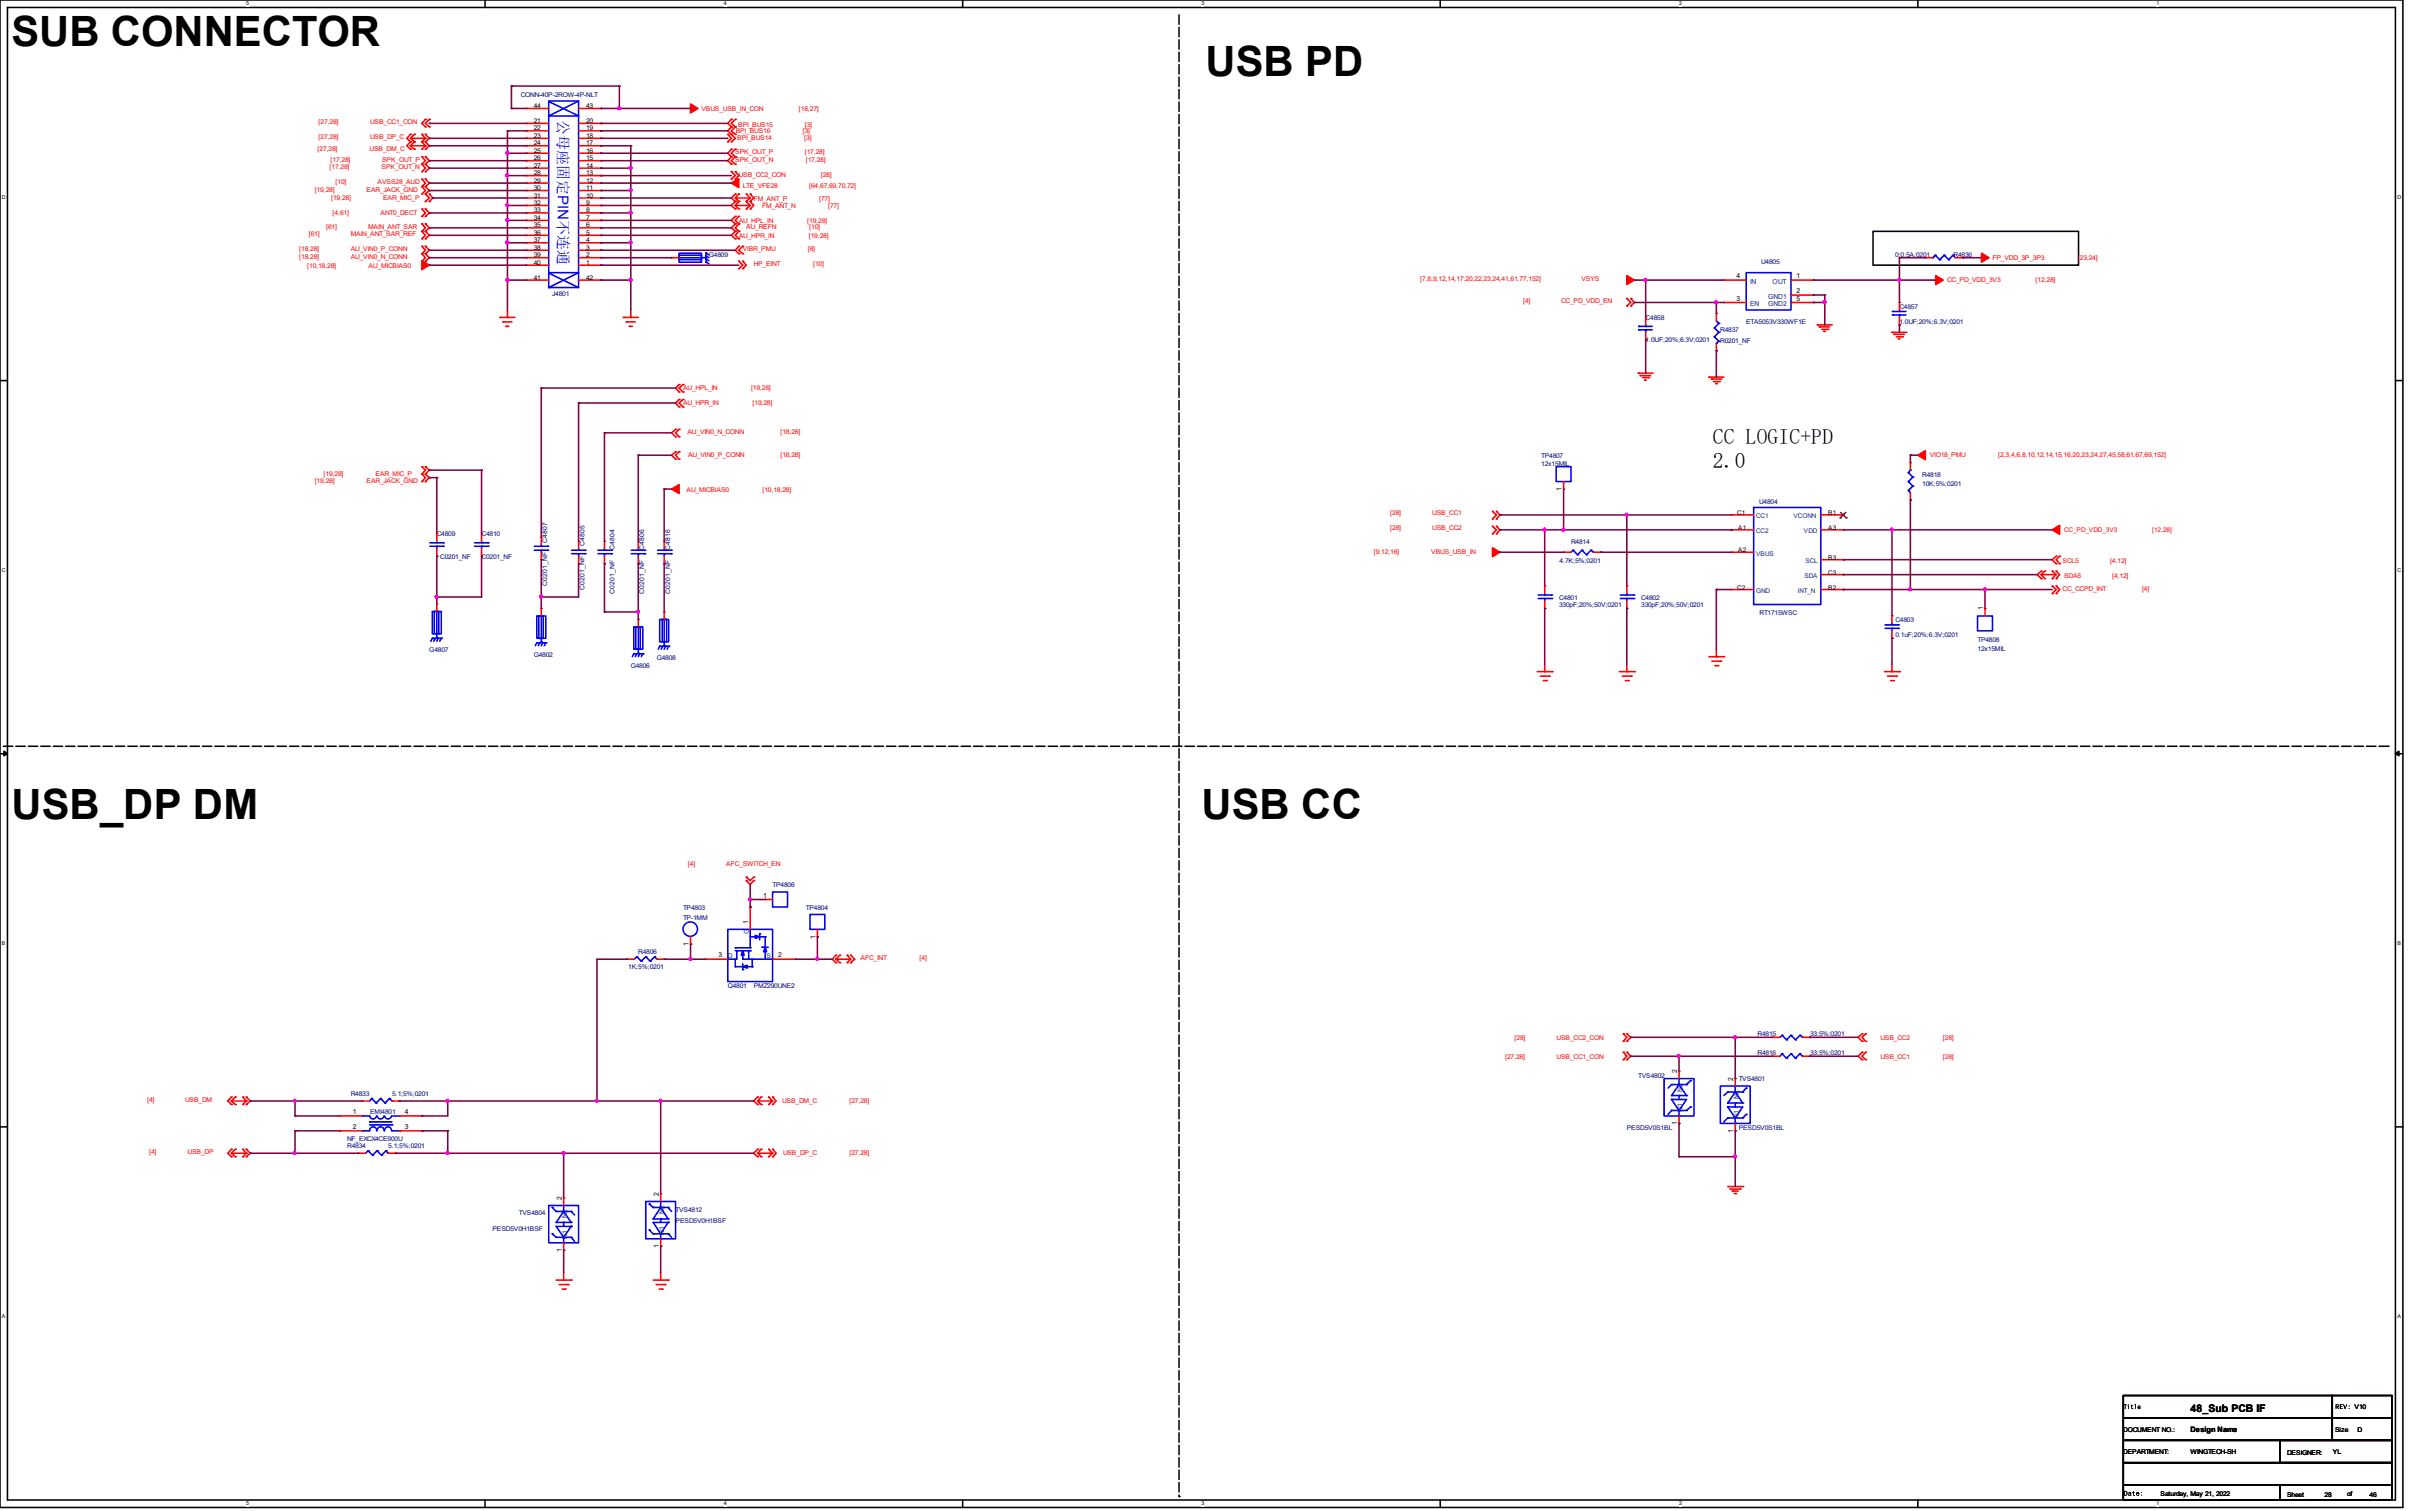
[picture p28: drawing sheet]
<svg xmlns="http://www.w3.org/2000/svg" width="205mm" height="129mm" viewBox="0 0 205 129" stroke-linecap="round" stroke-linejoin="round" font-family="sans-serif">
<defs><g id="words">
<g font-size="3.6">
<text x="1" y="3.9">SUB CONNECTOR</text>
<text x="102.6" y="6.5">USB PD</text>
<text x="1" y="69.7">USB_DP DM</text>
<text x="102.2" y="69.7">USB CC</text>
</g>
<g font-size="1.8">
<text x="145.8" y="37.8">CC LOGIC+PD</text>
<text x="145.8" y="39.8">2.0</text>
</g>
<text font-size="1.3" fill="#00f" x="47.5" y="10.2" transform="rotate(90 47.5 10.2)">公母座固定PIN不连通</text>
<text font-size=".9" x="186.4" y="120.2">48_Sub PCB IF</text>
<g font-size=".6" fill="#f00">
<text x="27.1" y="11.9">[27,28]</text>
<text x="27.1" y="10.6">[27,28]</text>
<text x="31.5" y="11.9">USB_DP_C</text>
<text x="31.5" y="10.6">USB_CC1_CON</text>
<text x="59.7" y="9.4">VBUS_USB_IN_CON</text>
<text x="62.6" y="11.3">BPI_BUS16</text>
<text x="62.7" y="11.9">BPI_BUS14</text>
<text x="62.8" y="10.8">BPI_BUS15</text>
<text x="68" y="9.4">[16,27]</text>
<text x="68.3" y="11.3">[3]</text>
<text x="68.4" y="11.9">[3]</text>
<text x="68.5" y="10.8">[3]</text>
<text x="26.8" y="16.3">[19,28]</text>
<text x="27" y="12.8">[27,28]</text>
<text x="28" y="14.4">[17,28]</text>
<text x="28.1" y="13.8">[17,28]</text>
<text x="28.2" y="17">[19,28]</text>
<text x="28.6" y="15.7">[10]</text>
<text x="31.2" y="16.3">EAR_JACK_GND</text>
<text x="31.5" y="12.8">USB_DM_C</text>
<text x="32.1" y="15.7">AVSS28_AUD</text>
<text x="32.5" y="14.4">SPK_OUT_N</text>
<text x="32.5" y="13.8">SPK_OUT_P</text>
<text x="32.6" y="17">EAR_MIC_P</text>
<text x="62.6" y="13.1">SPK_OUT_P</text>
<text x="62.6" y="13.8">SPK_OUT_N</text>
<text x="62.9" y="15">USB_CC2_CON</text>
<text x="63.2" y="16">LTE_VFE28</text>
<text x="64.1" y="17.1">FM_ANT_P</text>
<text x="64.9" y="17.7">FM_ANT_N</text>
<text x="68.5" y="13.1">[17,28]</text>
<text x="68.6" y="13.8">[17,28]</text>
<text x="68.9" y="16">[64,67,69,70,72]</text>
<text x="69.7" y="17.1">[77]</text>
<text x="69.8" y="15">[28]</text>
<text x="70.5" y="17.7">[77]</text>
<text x="25.5" y="21.4">[18,28]</text>
<text x="25.5" y="22">[18,28]</text>
<text x="26.1" y="22.8">[10,18,28]</text>
<text x="26.3" y="20.1">[61]</text>
<text x="27.8" y="19.5">[61]</text>
<text x="28.3" y="18.3">[4,61]</text>
<text x="29.8" y="20.1">MAIN_ANT_SAR_REF</text>
<text x="29.8" y="21.4">AU_VIN0_P_CONN</text>
<text x="29.8" y="22">AU_VIN0_N_CONN</text>
<text x="31.3" y="19.5">MAIN_ANT_SAR</text>
<text x="31.4" y="22.8">AU_MICBIAS0</text>
<text x="32.4" y="18.3">ANT0_DECT</text>
<text x="62.9" y="19">AU_HPL_IN</text>
<text x="62.9" y="20.2">AU_HPR_IN</text>
<text x="63.2" y="21.4">VIBR_PMU</text>
<text x="63.5" y="19.5">AU_REFN</text>
<text x="64.1" y="22.7">HP_EINT</text>
<text x="68.7" y="19">[19,28]</text>
<text x="68.7" y="21.4">[8]</text>
<text x="68.8" y="20.2">[19,28]</text>
<text x="68.9" y="19.5">[10]</text>
<text x="69.2" y="22.7">[10]</text>
<text x="120.8" y="23.9">[7,8,9,12,14,17,20,22,23,24,41,61,77,152]</text>
<text x="134.6" y="23.9">VSYS</text>
<text x="169.5" y="22.1">FP_VDD_3P_3P3</text>
<text x="176.8" y="22.1">[23,24]</text>
<text x="129.6" y="25.8">[4]</text>
<text x="132.8" y="25.8">CC_PD_VDD_EN</text>
<text x="165.7" y="24">CC_PD_VDD_3V3</text>
<text x="173.2" y="24">[12,28]</text>
<text x="58.1" y="33.1">AU_HPL_IN</text>
<text x="58.1" y="34.4">AU_HPR_IN</text>
<text x="63.9" y="33.1">[19,28]</text>
<text x="64" y="34.4">[19,28]</text>
<text x="26.8" y="41.1">[19,28]</text>
<text x="27.5" y="40.5">[19,28]</text>
<text x="31.2" y="41.1">EAR_JACK_GND</text>
<text x="32" y="40.5">EAR_MIC_P</text>
<text x="58.4" y="41.8">AU_MICBIAS0</text>
<text x="58.5" y="37">AU_VIN0_N_CONN</text>
<text x="58.5" y="38.9">AU_VIN0_P_CONN</text>
<text x="64.9" y="41.8">[10,18,28]</text>
<text x="66.4" y="37">[18,28]</text>
<text x="66.4" y="38.9">[18,28]</text>
<text x="164.2" y="38.9">VIO18_PMU</text>
<text x="170" y="38.9">[2,3,4,6,8,10,12,14,15,16,20,23,24,27,45,58,61,67,69,152]</text>
<text x="116.9" y="47.1">[9,12,16]</text>
<text x="118.3" y="43.9">[28]</text>
<text x="118.3" y="45.1">[28]</text>
<text x="121.8" y="47.1">VBUS_USB_IN</text>
<text x="121.9" y="43.9">USB_CC1</text>
<text x="121.9" y="45.1">USB_CC2</text>
<text x="175.5" y="47.9">SCL5</text>
<text x="175.6" y="45.3">CC_PD_VDD_3V3</text>
<text x="179.5" y="47.9">[4,12]</text>
<text x="183.1" y="45.3">[12,28]</text>
<text x="175.5" y="50.3">CC_CCPD_INT</text>
<text x="175.6" y="49.2">SDA5</text>
<text x="179.7" y="49.2">[4,12]</text>
<text x="182.3" y="50.3">[4]</text>
<text x="58.5" y="73.7">[4]</text>
<text x="61.8" y="73.7">AFC_SWITCH_EN</text>
<text x="73.2" y="81.7">AFC_INT</text>
<text x="78.3" y="81.7">[4]</text>
<text x="128.9" y="88.5">[28]</text>
<text x="132.5" y="88.5">USB_CC2_CON</text>
<text x="160" y="88.5">USB_CC2</text>
<text x="165.3" y="88.5">[28]</text>
<text x="12.5" y="93.8">[4]</text>
<text x="15.7" y="93.8">USB_DM</text>
<text x="66.5" y="93.9">USB_DM_C</text>
<text x="72.3" y="93.9">[27,28]</text>
<text x="128.1" y="90.1">[27,28]</text>
<text x="132.5" y="90.1">USB_CC1_CON</text>
<text x="160" y="90.1">USB_CC1</text>
<text x="165.3" y="90.1">[28]</text>
<text x="12.7" y="98.2">[4]</text>
<text x="16" y="98.2">USB_DP</text>
<text x="66.6" y="98.3">USB_DP_C</text>
<text x="72.3" y="98.3">[27,28]</text>
</g>
<g font-size=".6" fill="#000080">
<text x="44.3" y="8.2">CONN-40P-2ROW-4P-NLT</text>
<text x="60.3" y="21.8">G4809</text>
<text x="149.9" y="22.5">U4805</text>
<text x="161.3" y="21.8">0;0.5A;0201</text>
<text x="166.2" y="21.8">R4836</text>
<text x="47" y="25.1">J4801</text>
<text x="140" y="27.2">C4858</text>
<text x="140" y="29.1">1.0UF;20%;6.3V;0201</text>
<text x="146.4" y="28.2">R4837</text>
<text x="146.4" y="29.2">R0201_NF</text>
<text x="148.6" y="27.6">ETA5053V330WF1E</text>
<text x="161.6" y="26.3">C4857</text>
<text x="161.6" y="27.6">1.0UF;20%;6.3V;0201</text>
<text x="131.1" y="39">TP4807</text>
<text x="131.1" y="39.6">12x15MIL</text>
<text x="163.6" y="40.6">R4818</text>
<text x="163.6" y="41.3">10K;5%;0201</text>
<text x="37.2" y="45.6">C4809</text>
<text x="37.5" y="47.6">C0201_NF</text>
<text x="41" y="45.6">C4810</text>
<text x="41" y="47.6">C0201_NF</text>
<text x="46.6" y="46.2" transform="rotate(-90 46.6 46.2)">C4807</text>
<text x="49.7" y="46.5" transform="rotate(-90 49.7 46.5)">C4805</text>
<text x="52.3" y="46.8" transform="rotate(-90 52.3 46.8)">C4804</text>
<text x="54.8" y="46.8" transform="rotate(-90 54.8 46.8)">C4806</text>
<text x="57" y="46.8" transform="rotate(-90 57 46.8)">C4816</text>
<text x="132.7" y="47.9">4.7K;5%;0201</text>
<text x="133.7" y="46.3">R4814</text>
<text x="149.7" y="42.8">U4804</text>
<text x="46.6" y="49.9" transform="rotate(-90 46.6 49.9)">C0201_NF</text>
<text x="49.7" y="50.2" transform="rotate(-90 49.7 50.2)">C0201_NF</text>
<text x="52.3" y="50.5" transform="rotate(-90 52.3 50.5)">C0201_NF</text>
<text x="54.8" y="50.5" transform="rotate(-90 54.8 50.5)">C0201_NF</text>
<text x="57" y="50.5" transform="rotate(-90 57 50.5)">C0201_NF</text>
<text x="132.7" y="51.1">C4801</text>
<text x="132.7" y="51.6">330pF;20%;50V;0201</text>
<text x="139.7" y="51.1">C4802</text>
<text x="139.7" y="51.6">330pF;20%;50V;0201</text>
<text x="149.7" y="52.3">RT1715WSC</text>
<text x="161.3" y="53">C4803</text>
<text x="36.5" y="55.5">G4807</text>
<text x="45.4" y="55.9">G4802</text>
<text x="53.7" y="56.8">G4806</text>
<text x="55.9" y="56.2">G4808</text>
<text x="161.3" y="54.2">0.1uF;20%;6.3V;0201</text>
<text x="168.3" y="54.6">TP4808</text>
<text x="168.3" y="55.4">12x15MIL</text>
<text x="58.1" y="77.5">TP4803</text>
<text x="65.7" y="75.5">TP4806</text>
<text x="68.6" y="77.4">TP4804</text>
<text x="53.5" y="82.4">1K;5%;0201</text>
<text x="54.3" y="81.2">R4806</text>
<text x="58.1" y="78.2">TP-1MM</text>
<text x="61.9" y="84.1">Q4801</text>
<text x="64.1" y="84.1">PMZ290UNE2</text>
<text x="149.6" y="89.8">R4816</text>
<text x="149.6" y="88.2">R4815</text>
<text x="154" y="89.8">33;5%;0201</text>
<text x="154" y="88.2">33;5%;0201</text>
<text x="29.8" y="93.3">R4833</text>
<text x="31.5" y="94.7">EMI4801</text>
<text x="33.4" y="93.3">5.1;5%;0201</text>
<text x="139.4" y="91.7">TVS4802</text>
<text x="148" y="92">TVS4801</text>
<text x="29.5" y="97.1">NF_EXCX4CE900U</text>
<text x="29.5" y="97.7">R4834</text>
<text x="33" y="97.7">5.1;5%;0201</text>
<text x="138.4" y="96.2">PESD5V0S1BL</text>
<text x="148" y="96.2">PESD5V0S1BL</text>
<text x="41.9" y="104.7">PESD5V0H1BSF</text>
<text x="44.2" y="103.4">TVS4804</text>
<text x="57.5" y="103.1">TVS4812</text>
<text x="57.5" y="104.1">PESD5V0H1BSF</text>
</g>
<g font-size=".6">
<text x="45.4" y="10.5">21</text>
<text x="45.4" y="11.1">22</text>
<text x="45.4" y="11.7">23</text>
<text x="45.4" y="9.2">44</text>
<text x="49.9" y="11.7">18</text>
<text x="49.9" y="11.1">19</text>
<text x="49.9" y="10.5">20</text>
<text x="49.9" y="9.2">43</text>
<text x="45.4" y="12.4">24</text>
<text x="45.4" y="13">25</text>
<text x="45.4" y="13.6">26</text>
<text x="45.4" y="14.3">27</text>
<text x="45.4" y="14.9">28</text>
<text x="45.4" y="15.5">29</text>
<text x="45.4" y="16.2">30</text>
<text x="45.4" y="16.8">31</text>
<text x="45.4" y="17.4">32</text>
<text x="49.9" y="17.4">9</text>
<text x="49.9" y="16.8">10</text>
<text x="49.9" y="16.2">11</text>
<text x="49.9" y="15.5">12</text>
<text x="49.9" y="14.9">13</text>
<text x="49.9" y="14.3">14</text>
<text x="49.9" y="13.6">15</text>
<text x="49.9" y="13">16</text>
<text x="49.9" y="12.4">17</text>
<text x="45.4" y="18.1">33</text>
<text x="45.4" y="18.7">34</text>
<text x="45.4" y="19.3">35</text>
<text x="45.4" y="20">36</text>
<text x="45.4" y="20.6">37</text>
<text x="45.4" y="21.3">38</text>
<text x="45.4" y="21.9">39</text>
<text x="45.4" y="22.5">40</text>
<text x="45.4" y="23.8">41</text>
<text x="49.9" y="22.5">1</text>
<text x="49.9" y="21.9">2</text>
<text x="49.9" y="21.3">3</text>
<text x="49.9" y="20.6">4</text>
<text x="49.9" y="20">5</text>
<text x="49.9" y="19.3">6</text>
<text x="49.9" y="18.7">7</text>
<text x="49.9" y="18.1">8</text>
<text x="49.9" y="23.8">42</text>
<text x="147.8" y="23.7">4</text>
<text x="152.9" y="23.7">1</text>
<text x="147.8" y="25.6">3</text>
<text x="152.9" y="24.9">2</text>
<text x="152.9" y="25.6">5</text>
<text x="132.9" y="41.8" transform="rotate(-90 132.9 41.8)">1</text>
<text x="147.8" y="43.8">C1</text>
<text x="147.9" y="45.1">A1</text>
<text x="147.9" y="47">A2</text>
<text x="155.6" y="43.8">B1</text>
<text x="155.6" y="45.1">A3</text>
<text x="155.6" y="47.6">B3</text>
<text x="147.8" y="50.2">C2</text>
<text x="155.6" y="50.2">B2</text>
<text x="155.6" y="48.9">C3</text>
<text x="168.7" y="51.9" transform="rotate(-90 168.7 51.9)">1</text>
<text x="64.9" y="76.4">1</text>
<text x="58.6" y="80.5" transform="rotate(-90 58.6 80.5)">1</text>
<text x="61.1" y="81.5">3</text>
<text x="63.7" y="78.6" transform="rotate(-90 63.7 78.6)">1</text>
<text x="66.2" y="81.5">2</text>
<text x="69.4" y="79.9" transform="rotate(-90 69.4 79.9)">1</text>
<text x="30" y="94.8">1</text>
<text x="34.5" y="94.8">4</text>
<text x="142.7" y="95.8" transform="rotate(-90 142.7 95.8)">1</text>
<text x="142.7" y="91.3" transform="rotate(-90 142.7 91.3)">2</text>
<text x="147.5" y="91.9" transform="rotate(-90 147.5 91.9)">2</text>
<text x="30" y="96.1">2</text>
<text x="34.5" y="96.1">3</text>
<text x="56.1" y="101.8" transform="rotate(-90 56.1 101.8)">2</text>
<text x="147.5" y="96.4" transform="rotate(-90 147.5 96.4)">1</text>
<text x="47.8" y="106.6" transform="rotate(-90 47.8 106.6)">1</text>
<text x="47.8" y="102.1" transform="rotate(-90 47.8 102.1)">2</text>
<text x="56.1" y="106.2" transform="rotate(-90 56.1 106.2)">1</text>
<text x="200.4" y="119.9">V10</text>
<text x="180.7" y="121.8">DOCUMENT NO.:</text>
<text x="180.7" y="123.7">DEPARTMENT:</text>
<text x="186.4" y="121.9">Design Name</text>
<text x="186.4" y="123.7">WINGTECH-SH</text>
<text x="194.6" y="123.8">DESIGNER:</text>
<text x="198.5" y="123.7">YL</text>
<text x="198.7" y="121.8">Size</text>
<text x="200.6" y="121.8">D</text>
<text x="183.8" y="127.3">Saturday, May 21, 2022</text>
<text x="194.6" y="127.3">Sheet</text>
<text x="197.8" y="127.3">28</text>
<text x="199.7" y="127.3">of</text>
<text x="201.6" y="127.3">46</text>
</g>
<g font-size=".6" fill="#004080">
<text x="148.9" y="26">EN</text>
<text x="148.9" y="24.1">IN</text>
<text x="150.4" y="25.4">GND1</text>
<text x="150.4" y="26">GND2</text>
<text x="150.8" y="24.1">OUT</text>
<text x="149.4" y="45.4">CC2</text>
<text x="149.4" y="47.3">VBUS</text>
<text x="149.4" y="44.1">CC1</text>
<text x="152.6" y="44.1">VCONN</text>
<text x="153.5" y="45.4">VDD</text>
<text x="153.6" y="47.9">SCL</text>
<text x="149.4" y="50.5">GND</text>
<text x="153" y="50.5">INT_N</text>
<text x="153.5" y="49.2">SDA</text>
<text x="61.9" y="81.5">D</text>
<text x="63.7" y="79.5" transform="rotate(-90 63.7 79.5)">G</text>
<text x="65.2" y="81.5">S</text>
<text x="143.2" y="94.6" transform="rotate(-90 143.2 94.6)">N1</text>
<text x="143.2" y="92.9" transform="rotate(-90 143.2 92.9)">N2</text>
<text x="148" y="95.2" transform="rotate(-90 148 95.2)">N1</text>
<text x="148" y="93.5" transform="rotate(-90 148 93.5)">N2</text>
<text x="48.3" y="105.4" transform="rotate(-90 48.3 105.4)">N1</text>
<text x="48.3" y="103.7" transform="rotate(-90 48.3 103.7)">N2</text>
<text x="56.5" y="105.1" transform="rotate(-90 56.5 105.1)">N1</text>
<text x="56.5" y="103.3" transform="rotate(-90 56.5 103.3)">N2</text>
</g>
<g font-size=".5">
<text x="21" y=".5">5</text>
<text x="61.6" y=".5">4</text>
<text x="102.2" y=".5">3</text>
<text x="142.9" y=".5">2</text>
<text x="183.5" y=".5">1</text>
<text x=".2" y="16.9">D</text>
<text x="204" y="16.9">D</text>
<text x=".2" y="48.6">C</text>
<text x="204" y="48.6">C</text>
<text x=".2" y="80.4">B</text>
<text x="204" y="80.4">B</text>
<text x=".2" y="112.1">A</text>
<text x="204" y="112.1">A</text>
<text x="21" y="128.1">5</text>
<text x="61.6" y="128.1">4</text>
<text x="102.2" y="128.1">3</text>
<text x="142.9" y="128.1">2</text>
<text x="183.5" y="128.1">1</text>
</g>
</g></defs>
<path d="M0 0h204.5v128.3h-204.5zM.6 .6h203.2v127h-203.2z" fill="none" stroke="#000" stroke-width=".13"/>
<g fill="#fff">
<path d="M21 .1h.2v.5h-.2z"/>
<path d="M21 127.7h.2v.5h-.2z"/>
</g>
<path d="M41.3 0v.6M41.3 127.6v.7" fill="none" stroke="#000" stroke-width=".13"/>
<g fill="#fff">
<path d="M61.6 .1h.2v.5h-.2z"/>
<path d="M61.6 127.7h.2v.5h-.2z"/>
</g>
<path d="M81.9 0v.6M81.9 127.6v.7" fill="none" stroke="#000" stroke-width=".13"/>
<g fill="#fff">
<path d="M102.2 .1h.2v.5h-.2z"/>
<path d="M102.2 127.7h.2v.5h-.2z"/>
</g>
<path d="M122.6 0v.6M122.6 127.6v.7" fill="none" stroke="#000" stroke-width=".13"/>
<g fill="#fff">
<path d="M142.9 .1h.2v.5h-.2z"/>
<path d="M142.9 127.7h.2v.5h-.2z"/>
</g>
<path d="M163.2 0v.6M163.2 127.6v.7" fill="none" stroke="#000" stroke-width=".13"/>
<g fill="#fff">
<path d="M183.5 .1h.2v.5h-.2z"/>
<path d="M183.5 127.7h.2v.5h-.2z"/>
<path d="M.2 16.5h.3v.5h-.3z"/>
<path d="M204 16.5h.3v.5h-.3z"/>
<path d="M.2 48.3h.3v.5h-.3z"/>
<path d="M204 48.3h.3v.5h-.3z"/>
</g>
<path d="M0 32.4h.6M203.8 32.4h.7" fill="none" stroke="#000" stroke-width=".13"/>
<g fill="#fff">
<path d="M.2 80h.2v.5h-.2z"/>
<path d="M204 80h.3v.5h-.3z"/>
</g>
<path d="M0 64.1h.6M203.8 64.1h.7" fill="none" stroke="#000" stroke-width=".13"/>
<path d="M.3 63.9l.3 .2-.3 .2zM203.8 64.1l.3-.2v.4z" fill="#000" stroke="#000" stroke-width=".13"/>
<g fill="#fff">
<path d="M.2 111.8h.3v.5h-.3z"/>
<path d="M204 111.8h.3v.5h-.3z"/>
</g>
<path d="M159.4 19.7h17.5v2.9h-17.5zM0 95.9h.6M203.8 95.9h.7M180.7 118.7h17.8v1.9h-17.8zM198.5 118.7h5v1.9h-5zM180.7 120.6h17.8v2h-17.8zM180.7 126.4h13.3v1.2h-13.3zM180.7 124.5h22.8v1.9h-22.8zM180.7 122.6h22.8v1.9h-22.8zM194 126.4h9.5v1.2h-9.5zM194 122.6h9.5v1.9h-9.5zM198.5 120.6h5v2h-5z" fill="none" stroke="#000" stroke-width=".13"/>
<path d="M100.3 1.3v126M.3 63.5h202.9M203.2 63.5h.1M100.3 127.3h.1" fill="none" stroke="#000" stroke-width=".13" stroke-dasharray=".8 .3"/>
<g fill="none" stroke="#f00" stroke-width=".13">
<path d="M34.9 11.4h.1M34.9 12.1h.1M34.9 12.7h.1M34.9 11.8l.4 .3M34.9 11.8h1.3M34.9 12.4l.4 .3M34.9 12.4h1.3M34.9 11.4l-.3 .4 .3 .3M34.9 12.1l-.3 .3 .3 .3M35.3 11.4h.1M35.3 12.1h.1M35.3 12.7h.1"/>
<path d="M35.3 11.4l-.4 .4M35.3 12.1l-.4 .3M35.9 11.4l.3 .4M35.9 12.1l.3 .3M35.9 13.3l.3 .4-.3 .3M35.9 14l.3 .3-.3 .3M35.9 15.2l.3 .4-.3 .3M35.9 15.9l.3 .3-.3 .3M35.9 17.8l.3 .3-.3 .3M35.9 19l.3 .4-.3 .3M35.9 19.7l.3 .3-.3 .3M35.9 11.4h.1"/>
<path d="M35.9 12.1h.1M35.9 12.7h.1M35.9 14h.1M35.9 13.3h.1M35.9 14.6h.1M35.9 15.2h.1M35.9 15.9h.1M35.9 16.5h.1M35.9 17.8h.1M35.9 18.4h.1M35.9 19.1h.1M35.9 19.7h.1"/>
<path d="M36.2 13.3l.3 .4-.3 .3M36.2 11.4l.3 .4-.3 .3M36.2 14l.3 .3-.3 .3M36.2 12.1l.3 .3-.3 .3M36.2 15.2l.3 .4-.3 .3M36.2 15.9l.3 .3-.3 .3M36.2 16.5l.3 .3-.3 .3M36.2 17.8l.3 .3-.3 .3M36.2 19l.3 .4-.3 .3M36.2 19.7l.3 .3-.3 .3M36.2 10.2h.1M36.2 10.8h.1"/>
<path d="M36.2 12.1h.1M36.2 11.4h.1M36.2 11.8h.1M36.2 12.7h.1M36.2 12.4h.1M36.2 13.3h.1M36.2 14h.1M36.2 14.6h.1M36.2 15.9h.1M36.2 15.2h.1M36.2 16.5h.1M36.2 17.1h.1"/>
<path d="M36.2 18.4h.1M36.2 17.8h.1M36.2 19.7h.1M36.2 19.1h.1M36.2 11.8l-.3 .3M36.2 12.4l-.3 .3M36.2 10.2l-.3 .3 .3 .3M36.5 10.2h.1M36.5 10.8h.1M36.5 17.1h.1M36.5 16.5h.1M36.5 10.2l-.3 .3 .3 .3"/>
<path d="M36.5 16.5l.3 .3-.3 .3M44.8 10.5h.1M44.8 11.1h.1M44.8 11.8h.1M44.8 12.4h.1M44.8 13h.1M44.8 13.7h.1M44.8 14.3h.1M44.8 14.9h.1M44.8 15.6h.1M44.8 16.2h.1M44.8 16.8h.1"/>
<path d="M44.8 17.5h.1M44.8 18.1h.1M44.8 18.8h.1M44.8 19.4h.1M44.8 9.2h.1M44.8 11.8h1.9M44.8 12.4h1.9M44.8 16.8h1.9M44.8 17.5h1.9M44.8 19.4h1.9M44.8 18.8h1.9M44.8 18.1h1.9"/>
<path d="M44.8 16.2h1.9M44.8 15.6h1.9M44.8 14.9h1.9M44.8 14.3h1.9M44.8 13.7h1.9M44.8 13h1.9M44.8 11.1h1.9M44.8 10.5h1.9M44.8 9.2h1.9M49.2 11.8h1.9M49.2 12.4h1.9M49.2 16.8h1.9"/>
<path d="M49.2 17.5h1.9M49.2 19.4h1.9M49.2 18.8h1.9M49.2 18.1h1.9M49.2 16.2h1.9M49.2 15.6h1.9M49.2 14.9h1.9M49.2 14.3h1.9M49.2 13.7h1.9M49.2 13h1.9M49.2 11.1h1.9M49.2 10.5h1.9"/>
<path d="M49.2 9.2h1.9M51.1 19.4h.1M51.1 18.8h.1M51.1 18.1h.1M51.1 17.5h.1M51.1 16.8h.1M51.1 16.2h.1M51.1 15.6h.1M51.1 14.9h.1M51.1 14.3h.1M51.1 13.7h.1M51.1 13h.1"/>
<path d="M51.1 12.4h.1M51.1 11.8h.1M51.1 11.1h.1M51.1 10.5h.1M51.1 9.2h.1M61.9 11.4l.3 .4-.3 .3M61.9 12.1h.1M61.9 11.4h.1M62.2 10.2h.1M62.2 10.8h.1M62.2 11.4h.1M62.2 12.1h.1"/>
<path d="M62.2 12.7h.1M62.2 13.3h.1M62.2 14h.1M62.2 14.6h.1M62.2 15.2h.1M62.2 10.2l-.3 .3 .3 .3M62.2 10.8l-.3 .3 .7 .7-.4 .3M62.2 12.7l-.3 .3 .3 .3M62.2 13.3l-.3 .4 .3 .3M62.2 14.6l.4 .3-.4 .3M62.6 10.2l-.4 .3 .4 .3M62.6 10.8l-.4 .3 .4 .3"/>
<path d="M62.6 12.7l-.4 .3 .4 .3M62.6 13.3l-.4 .4 .4 .3M62.6 18.4l-.4 .4 .4 .2M62.6 16.5l-.4 .3 .4 .3M62.6 19l-.4 .4 .4 .3M62.6 17.1l-.4 .4 .4 .3M62.6 19.7l-.4 .3 .4 .3M62.6 14.6l.3 .3-.3 .3M62.6 10.8h.1M62.6 10.2h.1M62.6 11.4h.1M62.6 13.3h.1"/>
<path d="M62.6 12.7h.1M62.6 14h.1M62.6 14.6h.1M62.6 15.2h.1M62.6 17.1h.1M62.6 16.5h.1M62.6 16.8h.1M62.6 17.8h.1M62.6 17.5h.1M62.6 19.1h.1M62.6 18.4h.1M62.6 19.7h.1"/>
<path d="M62.6 16.8l.3 .3M62.6 17.5l.3 .3M62.6 16.8h1.2M62.6 17.5h1.2M62.9 16.5h.1M62.9 17.1h.1M62.9 17.8h.1M62.9 18.4h.1M62.9 19.1h.1M62.9 19.7h.1M62.9 16.5l-.3 .3M62.9 17.1l-.3 .4"/>
<path d="M62.9 18.4l-.3 .4 .3 .2M62.9 19l-.3 .4 .3 .3M62.9 19.7l-.3 .3 .3 .3M63.5 16.5h.1M63.5 17.1h.1M63.5 17.8h.1M63.5 16.5l.3 .3M63.5 17.1l.3 .4M63.8 16.5l.3 .3-.3 .3M63.8 17.1l.3 .4-.3 .3M63.8 16.5h.1M63.8 17.1h.1"/>
<path d="M63.8 17.8h.1M63.8 16.8l-.3 .3M63.8 17.5l-.3 .3M35.9 39.7l.3 .3-.3 .3M35.9 21l.3 .3-.3 .3M35.9 21.6l.3 .3-.3 .3M35.9 39.7h.1M35.9 20.3h.1M35.9 21h.1M35.9 21.6h.1M35.9 22.2h.1M36.2 39.7l.3 .3-.3 .3"/>
<path d="M36.2 21l.3 .3-.3 .3M36.2 21.6l.3 .3-.3 .3M36.2 39.7h.1M36.2 20.3h.1M36.2 21.6h.1M36.2 21h.1M36.2 22.2h.1M42.5 27h1.3M42.5 27h.1M42.8 27.4h.1M42.8 27.4h.8M43.1 27.8h.1"/>
<path d="M43.1 27.8h.2M43.2 27h.1M43.2 26.4v.6M44.8 20h.1M44.8 20.7h.1M44.8 21.3h.1M44.8 21.9h.1M44.8 22.6h.1M44.8 23.8h.1M44.8 22.6h1.9M44.8 21.9h1.9M44.8 21.3h1.9"/>
<path d="M44.8 20.7h1.9M44.8 20h1.9M44.8 23.8h1.9M49.2 22.6h1.9M49.2 21.9h1.9M49.2 21.3h1.9M49.2 20.7h1.9M49.2 20h1.9M49.2 23.8h1.9M51.1 22.6h.1M51.1 21.9h.1M51.1 21.3h.1"/>
<path d="M51.1 20.7h.1M51.1 20h.1M51.1 23.8h.1M53 27h.1M53 27h1.3M53.3 27.4h.1M53.3 27.4h.8M53.6 27.8h.1M53.6 27.8h.2M53.7 27h.1M53.7 26.4v.6M57.2 21.9h.1"/>
<path d="M57.2 21.9h.6M57.5 36.5l-.3 .3 .3 .4M57.5 38.4l-.3 .3 .3 .4M57.5 37.2h.1M57.5 36.5h.1M57.5 39.1h.1M57.5 38.4h.1M57.8 36.5h.1M57.8 37.2h.1M57.8 38.4h.1M57.8 39.1h.1M57.8 36.5l-.3 .3 .3 .4"/>
<path d="M57.8 38.4l-.3 .3 .3 .4M57.8 32.7h.1M57.8 33.4h.1M57.8 34h.1M57.8 34.6h.1M57.8 32.7l-.3 .3 .3 .4M57.8 34l-.3 .3 .3 .3M58.1 33.4h.1M58.1 32.7h.1M58.1 34.6h.1M58.1 34h.1M58.1 32.7l-.3 .3 .3 .4"/>
<path d="M58.1 34l-.3 .3 .3 .3M62.6 20.3h.1M62.9 20.3h.1M62.9 21h.1M62.9 21.6h.1M62.9 22.9h.1M62.9 22.2h.1M62.9 21l-.3 .3 .3 .3M62.9 22.2l.3 .4-.3 .3M63.2 21l-.3 .3 .3 .3M63.2 22.2l.3 .4-.3 .3M63.2 21.6h.1"/>
<path d="M63.2 21h.1M63.2 22.9h.1M63.2 22.2h.1M138.4 25.4l.4 .3-.4 .3M138.4 25.4h.1M138.4 26h.1M138.8 26h.1M138.8 25.4h.1M138.8 25.4l.3 .3-.3 .3M139.4 31.8h.1M139.4 31.8h1.3M139.6 32h.9"/>
<path d="M139.6 32h.1M139.8 32.1h.5M140 32.3h.1M140 27h.1M140 28.9h.1M140 27v.6M140 28.3v.6M140.3 32.1h.1M145.4 32.1h1.3M145.4 32.1h.1M145.6 32.3h.1M145.6 32.3h.9"/>
<path d="M145.8 32.5h.5M146 32.6h.1M146.1 26.7h.1M146.1 29.8h.1M146.1 26.7v.6M146.1 29.2v.6M146.3 32.5h.1M146.7 25.7h.1M146.7 23.8h.1M146.7 23.8h1.9M146.7 25.7h1.9M152.4 23.8h1.9"/>
<path d="M152.4 25.1h1.9M152.4 25.7h1.9M154.3 23.8h.1M154.3 25.1h.1M154.3 25.7h.1M154.6 27.6h.1M154.6 27.6h1.3M154.8 27.8h.9M154.8 27.8h.1M155 28h.5M155.2 28.2h.1M155.5 28h.1"/>
<path d="M161 28.3h.1M161 28.3h1.3M161.2 28.4h.9M161.2 28.4h.1M161.4 28.7h.5M161.5 28.8h.2M161.5 28.8h.1M161.6 25.7h.1M161.6 27.6h.1M161.6 25.7v.7M161.6 27v.6M161.9 28.7h.1"/>
<path d="M162.6 39.4h.1M162.6 39.4v.6M163.8 21.9h.1M163.8 21.9h.7M166.4 21.9h.6M167 21.9h.1M35.9 40.3l.3 .3-.3 .4M35.9 40.3h.1M35.9 41h.1M36.2 40.3l.3 .3-.3 .4M36.2 40.3h.1M36.2 41h.1"/>
<path d="M37.2 51.4h.1M37.2 51.4v.6M37.2 45.4h.1M37.2 47.3h.1M37.2 45.4v.7M37.2 46.7v.6M41 45.4h.1M41 47.3h.1M41 45.4v.7M41 46.7v.6M46.1 51.8h.1M46.1 45.7h.1"/>
<path d="M46.1 47.6h.1M46.1 45.7v.7M46.1 47v.6M46.1 51.8v.6M49.2 46.1h.1M49.2 48h.1M49.2 46.1v.6M49.2 47.3v.7M51.4 46.1h.1M51.4 48h.1M51.4 46.1v.6M51.4 47.3v.7"/>
<path d="M54.3 52.7h.1M54.3 52.7v.6M54.3 46.1h.1M54.3 48h.1M54.3 46.1v.6M54.3 47.3v.7M56.5 52.1h.1M56.5 52.1v.6M56.5 46.1h.1M56.5 48h.1M56.5 46.1v.6M56.5 47.3v.7"/>
<path d="M127 43.5l.3 .3-.3 .4M127 44.8l.3 .3-.3 .3M127 44.2h.1M127 43.5h.1M127 45.4h.1M127 44.8h.1M127.3 43.5l.3 .3-.3 .4M127.3 44.8l.3 .3-.3 .3M127.3 43.5h.1M127.3 44.2h.1M127.3 44.8h.1M127.3 45.4h.1"/>
<path d="M130.8 57.2h1.3M131.1 57.5h.7M131.3 57.9h.3M131.4 57.2h.1M131.4 49.9h.1M131.4 51.8h.1M131.4 49.9v.6M131.4 51.1v.7M131.4 56.5v.7M131.6 57.9h.1M131.8 57.5h.1M132.1 57.2h.1"/>
<path d="M133.1 41.6h.1M133.1 41v.6M133.1 47h.6M133.1 47h.1M135.6 47h.6M136.2 47h.1M137.8 57.2h1.3M138 57.5h.8M138.3 57.9h.3M138.4 57.2h.1M138.4 49.9h.1M138.4 51.8h.1"/>
<path d="M138.4 49.9v.6M138.4 51.1v.7M138.4 56.5v.7M138.6 57.9h.1M138.8 57.5h.1M139.1 57.2h.1M145.4 55.9h1.3M145.7 56.3h.7M145.9 56.6h.3M146.1 55.9h.1M146.1 55.2v.7M146.2 56.6h.1"/>
<path d="M146.4 56.3h.1M146.7 55.9h.1M147.3 47h1.9M147.3 45.1h1.9M147.3 43.8h1.9M147.3 50.2h1.9M147.3 45.1h.1M147.3 47h.1M147.3 43.8h.1M147.3 50.2h.1M154.9 48.9h1.9M154.9 45.1h1.9"/>
<path d="M154.9 43.8h1.9M154.9 50.2h1.9M154.9 47.6h1.9M156.8 45.1h.1M156.8 43.8h.1M156.8 50.2h.1M156.8 47.6h.1M156.8 48.9h.1M160.4 57.2h1.2M160.6 57.5h.8M160.9 57.9h.2M161 52.4h.1"/>
<path d="M161 54.3h.1M161 52.4v.6M161 53.7v.6M161 57.2h.1M161 56.5v.7M161.1 57.9h.1M161.4 57.5h.1M161.6 57.2h.1M162.6 42.5h.1M162.6 41.9v.6M168.9 51.8h.1M168.9 51.8v.6"/>
<path d="M173.7 49.2h.1M173.7 48.6h.1M173.7 48.9h.1M173.7 48.9l.3 .3M173.7 48.9h1.3M173.7 48.6l-.3 .3 .3 .3M174 48.6l-.3 .3M174 48.6h.1M174 49.2h.1M174.6 48.6l.4 .3M174.6 49.9l.4 .3-.4 .3M174.6 48.6h.1"/>
<path d="M174.6 49.2h.1M174.6 50.5h.1M174.6 49.9h.1M175 48.6l.3 .3-.3 .3M175 49.9l.3 .3-.3 .3M175 48h.1M175 47.3h.1M175 48.6h.1M175 49.2h.1M175 50.5h.1M175 49.9h.1M175 48.9l-.4 .3"/>
<path d="M175 47.3l-.4 .3 .4 .4M175.3 47.3h.1M175.3 48h.1M175.3 47.3l-.3 .3 .3 .4M58.8 79.7v.6M63.5 74.9h.1M63.5 74.6h.1M63.5 74.9l.3 .4 .3-.4M63.5 74.6l.3 .3 .3-.3M63.8 77.2h.1M63.8 77.2v1.9M64.1 74.9h.1"/>
<path d="M64.1 74.6h.1M65.1 76.5h.1M65.1 76.5h.6M69.6 79.7h.1M69.6 79.1v.6M19.7 97.8l-.3 .3 .3 .3M19.7 98.4h.1M19.7 97.8h.1M19.7 98.1l.3 .3M19.7 98.1h1.3M19.7 93.3l-.3 .4 .3 .3M19.7 94h.1"/>
<path d="M19.7 93.3h.1M19.7 93.7l.3 .3M19.7 93.7h1.3M20 98.4h.1M20 97.8h.1M20 97.8l-.3 .3M20 94h.1M20 93.3h.1M20 93.3l-.3 .4M20.7 98.4h.1M20.7 97.8h.1M20.7 97.8l.3 .3"/>
<path d="M20.7 94h.1M20.7 93.3h.1M20.7 93.3l.3 .4M21 97.8l.3 .3-.3 .3M21 97.8h.1M21 98.4h.1M21 98.1h.1M21 98.1l-.3 .3M21 93.3l.3 .4-.3 .3M21 93.3h.1M21 94h.1M21 93.7h.1"/>
<path d="M21 93.7l-.3 .3M28.9 95h.1M28.9 96.2h.1M28.9 95h1.9M28.9 96.2h1.9M30.5 98.1h.6M30.5 98.1h.1M30.8 93.7h.1M30.8 93.7h.7M33 98.1h.7M33.4 93.7h.6M33.7 98.1h.1"/>
<path d="M34 93.7h.1M34 95h1.9M34 96.2h1.9M35.9 95h.1M35.9 96.2h.1M53.3 81.6h.1M53.3 81.6h.7M55.9 81.6h.6M56.5 81.6h.1M58.8 80.3h.1M60 81.6h1.9M60 81.6h.1"/>
<path d="M64.5 93.3h.1M64.5 94h.1M64.5 93.7h.1M64.5 97.8h.1M64.5 98.4h.1M64.5 98.1h.1M64.5 93.7l.3 .3M64.5 98.1l.3 .3M64.5 93.7h1.2M64.5 98.1h1.2M64.5 93.3l-.4 .4 .4 .3M64.5 97.8l-.4 .3 .4 .3"/>
<path d="M64.8 93.3l-.3 .4M64.8 97.8l-.3 .3M64.8 94h.1M64.8 93.3h.1M64.8 98.4h.1M64.8 97.8h.1M65.4 94h.1M65.4 93.3h.1M65.4 98.4h.1M65.4 97.8h.1M65.4 93.3l.3 .4M65.4 97.8l.3 .3"/>
<path d="M65.7 93.3l.3 .4-.3 .3M65.7 97.8l.3 .3-.3 .3M65.7 94h.1M65.7 93.3h.1M65.7 98.4h.1M65.7 97.8h.1M65.7 93.7l-.3 .3M65.7 98.1l-.3 .3M65.7 81.6h1.9M67.6 81.6h.1M71.1 81.3l-.3 .3 .3 .3M71.1 81.6h1.3"/>
<path d="M71.1 81.3h.1M71.1 81.9h.1M71.1 81.6h.1M71.1 81.6l.4 .3M71.5 81.9h.1M71.5 81.3h.1M71.5 81.3l-.4 .3M72.1 81.3l.3 .3M72.1 81.9h.1M72.1 81.3h.1M72.4 81.9h.1M72.4 81.3h.1"/>
<path d="M72.4 81.6l-.3 .3M72.4 81.3l.3 .3-.3 .3M138.1 89.5l.3 .4-.3 .3M138.1 88l.3 .3-.3 .3M138.1 89.5h.1M138.1 90.2h.1M138.1 88h.1M138.1 88.6h.1M138.4 89.5l.4 .4-.4 .3M138.4 88l.4 .3-.4 .3M138.4 90.2h.1M138.4 89.5h.1"/>
<path d="M138.4 88.6h.1M138.4 88h.1M142.9 95.6h.1M142.9 91.1h.1M142.9 91.1v.7M142.9 95v.6M147.7 96.2h.1M147.7 91.8h.1M147.7 91.8v.6M147.7 95.6v.6M150.8 89.9h.7M150.8 89.9h.1"/>
<path d="M150.8 88.3h.7M150.8 88.3h.1M153.4 89.9h.6M153.4 88.3h.6M154 89.9h.1M154 88.3h.1M158.5 88.6h.1M158.5 88h.1M158.5 90.2h.1M158.5 89.5h.1M158.5 88l-.4 .3 .4 .3M158.5 89.5l-.4 .4 .4 .3"/>
<path d="M158.8 88h.1M158.8 88.6h.1M158.8 89.5h.1M158.8 90.2h.1M158.8 88l-.3 .3 .3 .3M158.8 89.5l-.3 .4 .3 .3M47.3 108.9h1.3M47.6 109.3h.7M47.8 109.7h.3M48 106.4h.1M48 101.9h.1M48 101.9v.7"/>
<path d="M48 105.7v.7M48 108.9h.1M48 108.3v.6M48.1 109.7h.1M48.3 109.3h.1M48.6 108.9h.1M55.6 108.9h1.3M55.8 109.3h.8M56.1 109.7h.2M56.2 106h.1M56.2 101.6h.1M56.2 101.6v.6"/>
<path d="M56.2 105.4v.6M56.2 108.9h.1M56.2 108.3v.6M56.3 109.7h.1M56.6 109.3h.1M56.9 108.9h.1M147 101h1.3M147.2 101.2h.9M147.4 101.3h.1M147.4 101.3h.5M147.6 101.6h.1M147.7 101.6h.1"/>
<path d="M148.1 101.2h.1M148.3 101h.1"/>
</g>
<g fill="#f00" stroke="#f00" stroke-width=".13">
<path d="M168.6 21.5l.6 .4-.6 .4z" fill-rule="evenodd"/>
<path d="M138.4 23.5l.7 .3-.7 .4z" fill-rule="evenodd"/>
<path d="M164.7 23.5l.7 .3-.7 .4z" fill-rule="evenodd"/>
<path d="M57.2 41.6l.6-.4v.8z" fill-rule="evenodd"/>
<path d="M163.2 38.7l.6-.3v.7z" fill-rule="evenodd"/>
<path d="M127 46.6l.6 .4-.6 .4z" fill-rule="evenodd"/>
<path d="M174.6 45.1l.7-.4v.8z" fill-rule="evenodd"/>
<path d="M58.8 8.8l.6 .4-.6 .4z" fill-rule="evenodd"/>
<path d="M35.9 22.2l.6 .4-.6 .3z" fill-rule="evenodd"/>
<path d="M62.2 15.6l.7-.4v.8z" fill-rule="evenodd"/>
</g>
<g fill="#000">
<path d="M180.7 119.5h.3h-.1v.4l-.1-.4zM181.1 119.5l.1 .1zM181 119.6h.2v.3l-.1-.3zM181.4 119.5l.1 .1h-.1v.2l.1 .1-.1-.1v-.2h-.1zM181.6 119.5h.2v.4l-.1-.4zM181.9 119.6h.2v.1v.1h-.1h.1a.14 .14 0 0 1-.2 .1 .15 .15 0 0 1 0-.3zM182 119.7h.1z"/>
<path d="M180.7 119.5h.3h-.1v.4l-.1-.4zM181.1 119.5l.1 .1zM181 119.6h.2v.3l-.1-.3zM181.4 119.5l.1 .1h-.1v.2l.1 .1-.1-.1v-.2h-.1zM181.6 119.5h.2v.4l-.1-.4zM181.9 119.6h.2v.1v.1h-.1h.1a.14 .14 0 0 1-.2 .1 .15 .15 0 0 1 0-.3zM182 119.7h.1z"/>
<path d="M180.7 119.5h.3h-.1v.4l-.1-.4zM181.1 119.5l.1 .1zM181 119.6h.2v.3l-.1-.3zM181.4 119.5l.1 .1h-.1v.2l.1 .1-.1-.1v-.2h-.1zM181.6 119.5h.2v.4l-.1-.4zM181.9 119.6h.2v.1v.1h-.1h.1a.14 .14 0 0 1-.2 .1 .15 .15 0 0 1 0-.3zM182 119.7h.1z"/>
<path d="M198.8 119.5h.2v.1l-.1 .1 .1 .2-.2-.2v.2zM198.8 119.5v.2l.2-.1h-.1zM199.1 119.5h.2h-.1v.2h.1h-.1v.1l.2 .1h-.3zM199.4 119.5l.2 .3 .1-.3-.1 .4zM199.9 119.6v.1zM199.9 119.8v.1z"/>
<path d="M198.8 119.5h.2v.1l-.1 .1 .1 .2-.2-.2v.2zM198.8 119.5v.2l.2-.1h-.1zM199.1 119.5h.2h-.1v.2h.1h-.1v.1l.2 .1h-.3zM199.4 119.5l.2 .3 .1-.3-.1 .4zM199.9 119.6v.1zM199.9 119.8v.1z"/>
<path d="M198.8 119.5h.2v.1l-.1 .1 .1 .2-.2-.2v.2zM198.8 119.5v.2l.2-.1h-.1zM199.1 119.5h.2h-.1v.2h.1h-.1v.1l.2 .1h-.3zM199.4 119.5l.2 .3 .1-.3-.1 .4zM199.9 119.6v.1zM199.9 119.8v.1z"/>
<path d="M180.8 126.9a.21 .21 0 0 1 .2 .2 .21 .21 0 0 1-.2 .2zM180.8 126.9v.3h.1a.16 .16 0 0 0 .1-.2 .16 .16 0 0 0-.2-.1zM181.1 127h.2l.1 .3-.3-.1v-.1h.2l-.1-.1-.1 .1zM181.2 127.2a.07 .07 0 0 0 .1 0 .07 .07 0 0 0-.1 0zM181.4 127l.2-.1v.1h.1h-.1v.2h.1h-.2zM181.8 127h.2v.1h-.2l.1 .1h.1a.14 .14 0 0 1-.2 0 .14 .14 0 0 1 0-.2zM181.9 127l-.1 .1h.2zM182.2 127h.1zM182.2 127.2l.1 .1z"/>
<path d="M180.8 126.9a.21 .21 0 0 1 .2 .2 .21 .21 0 0 1-.2 .2zM180.8 126.9v.3h.1a.16 .16 0 0 0 .1-.2 .16 .16 0 0 0-.2-.1zM181.1 127h.2l.1 .3-.3-.1v-.1h.2l-.1-.1-.1 .1zM181.2 127.2a.07 .07 0 0 0 .1 0 .07 .07 0 0 0-.1 0zM181.4 127l.2-.1v.1h.1h-.1v.2h.1h-.2zM181.8 127h.2v.1h-.2l.1 .1h.1a.14 .14 0 0 1-.2 0 .14 .14 0 0 1 0-.2zM181.9 127l-.1 .1h.2zM182.2 127h.1zM182.2 127.2l.1 .1z"/>
<path d="M180.8 126.9a.21 .21 0 0 1 .2 .2 .21 .21 0 0 1-.2 .2zM180.8 126.9v.3h.1a.16 .16 0 0 0 .1-.2 .16 .16 0 0 0-.2-.1zM181.1 127h.2l.1 .3-.3-.1v-.1h.2l-.1-.1-.1 .1zM181.2 127.2a.07 .07 0 0 0 .1 0 .07 .07 0 0 0-.1 0zM181.4 127l.2-.1v.1h.1h-.1v.2h.1h-.2zM181.8 127h.2v.1h-.2l.1 .1h.1a.14 .14 0 0 1-.2 0 .14 .14 0 0 1 0-.2zM181.9 127l-.1 .1h.2zM182.2 127h.1zM182.2 127.2l.1 .1z"/>
</g>
<g fill="none" stroke="#00f" stroke-width=".13">
<path d="M46.7 8.6h2.5v15.9h-2.5zM46.7 8.6l2.5 1.3h-2.5M46.7 9.9h.1M46.7 8.6h.1M49.2 8.6l-2.5 1.3M46.7 23.2h2.5l-2.5 1.3M46.7 23.2l2.5 1.3M46.7 23.2h.1M46.7 24.5h.1M57.8 21.7h1.9v.4h-1.9zM57.8 21.5h1.9v.8h-1.9zM57.8 21.9h2.2"/>
<path d="M57.8 21.9h.1M60 21.9h.1M60.1 21.5h.1M60.1 21.8h.1M60.1 22.1h.1M60.1 22.3h.1M60.1 21.5v.8M60.1 21.5l.2 .2M60.1 21.8l.2 .1M60.1 22.1l.2 .1M60.1 22.3l.2 .1M132.4 39.7h1.3v1.3h-1.3z"/>
<path d="M139.4 28.1h1.2M139.4 27.8h1.2M139.4 28.1h.1M139.4 27.8h.1M140 27.8h.1M140 28.1h.1M140 27.6v.2M140 28.1v.2M145.9 27.9h.1M145.9 28.7h.1M145.9 27.9l.4 .4M145.9 28.7l.4 .3"/>
<path d="M146.1 29.2h.1M146.1 27.3l.2 .2M146.3 27.5h.1M146.3 28.3h.1M146.3 29h.1M146.3 27.5l-.4 .4M146.3 28.3l-.4 .4M146.3 29l-.2 .2M148.6 23.2h3.8v3.2h-3.8zM161 26.8h1.2M161 26.5h1.2M161 26.8h.1"/>
<path d="M161 26.5h.1M161.6 26.5h.1M161.6 26.8h.1M161.6 26.4v.1M161.6 26.8v.2M164.5 21.9h.1M164.7 21.7h.1M164.7 21.7l-.2 .2M164.7 21.7l.4 .4M165.1 22.1h.1M165.4 21.7h.1M165.4 21.7l-.3 .4"/>
<path d="M165.4 21.7l.4 .4M165.8 22.1h.1M166.2 21.7h.1M166.2 21.7l-.4 .4M166.2 21.7l.2 .2M36.6 46.5h1.1M36.6 46.2h1.1M36.8 54.3l-.1 .3M36.8 54.3h.1M36.8 54.3h.7M36.8 52h.7v1.9h-.7zM37 52h.3v1.9h-.3z"/>
<path d="M37 54.3l-.1 .3M37 54.3h.1M37.2 52h.1M37.2 54.2h.1M37.2 52v2.2M37.2 46.2h.1M37.2 46.5h.1M37.2 46.1v.1M37.2 46.5v.2M37.3 54.3l-.1 .3M37.3 54.3h.1M37.5 54.3l-.1 .3"/>
<path d="M37.5 54.3h.1M37.7 46.5h.1M37.7 46.2h.1M40.4 46.5h1.1M40.4 46.2h1.1M41 46.2h.1M41 46.5h.1M41 46.1v.1M41 46.5v.2M41.5 46.5h.1M41.5 46.2h.1M45.5 46.8h1.1"/>
<path d="M45.5 46.5h1.1M45.7 54.7l-.1 .2M45.7 54.7h.1M45.7 54.7h.7M45.7 52.4h.7v1.9h-.7zM45.8 52.4h.4v1.9h-.4zM45.9 54.7l-.1 .2M45.9 54.7h.1M46.1 52.4h.1M46.1 54.6h.1M46.1 46.5h.1M46.1 46.8h.1"/>
<path d="M46.1 46.4v.1M46.1 46.8v.2M46.1 52.4v2.2M46.2 54.7l-.1 .2M46.2 54.7h.1M46.4 54.7l-.1 .2M46.4 54.7h.1M46.6 46.8h.1M46.6 46.5h.1M48.6 47.1h1.2M48.6 46.8h1.2M49.2 46.8h.1"/>
<path d="M49.2 47.1h.1M49.2 46.7v.1M49.2 47.1v.2M49.8 47.1h.1M49.8 46.8h.1M50.9 47.1h1.1M50.9 46.8h1.1M51.4 46.8h.1M51.4 47.1h.1M51.4 46.7v.1M51.4 47.1v.2M52 47.1h.1"/>
<path d="M52 46.8h.1M53.7 47.1h1.2M53.7 46.8h1.2M53.9 53.3h.8v1.9h-.8zM53.9 55.6l-.1 .3M53.9 55.6h.1M53.9 55.6h.8M54.1 53.3h.4v1.9h-.4zM54.2 55.6l-.1 .3M54.2 55.6h.1M54.3 53.3h.1M54.3 55.6h.1"/>
<path d="M54.3 53.3v2.3M54.3 46.8h.1M54.3 47.1h.1M54.3 46.7v.1M54.3 47.1v.2M54.4 55.6l-.1 .3M54.4 55.6h.1M54.7 55.6l-.1 .3M54.7 55.6h.1M54.9 47.1h.1M54.9 46.8h.1M56 47.1h1.1"/>
<path d="M56 46.8h1.1M56.1 55l-.1 .2M56.1 55h.1M56.1 55h.8M56.1 52.7h.8v1.9h-.8zM56.3 52.7h.4v1.9h-.4zM56.4 55l-.1 .2M56.4 55h.1M56.5 52.7h.1M56.5 54.9h.1M56.5 52.7v2.2M56.5 46.8h.1"/>
<path d="M56.5 47.1h.1M56.5 46.7v.1M56.5 47.1v.2M56.6 55l-.1 .2M56.6 55h.1M56.9 55l-.1 .2M56.9 55h.1M57.1 47.1h.1M57.1 46.8h.1M130.9 50.9h1.1M130.9 50.6h1.1M131.4 50.6h.1"/>
<path d="M131.4 50.9h.1M131.4 50.5v.1M131.4 50.9v.2M132 50.9h.1M132 50.6h.1M133.9 46.8l-.2 .2M133.9 46.8h.1M133.9 46.8l.3 .4M134.2 47.2h.1M134.6 46.8l-.4 .4M134.6 46.8h.1M134.6 46.8l.4 .4"/>
<path d="M135 47.2h.1M135.4 46.8l-.4 .4M135.4 46.8h.1M135.4 46.8l.2 .2M135.6 47h.1M137.9 50.9h1.1M137.9 50.6h1.1M138.4 50.6h.1M138.4 50.9h.1M138.4 50.5v.1M138.4 50.9v.2M139 50.9h.1"/>
<path d="M139 50.6h.1M149.2 43.2h5.7v8.2h-5.7zM160.4 53.5h1.1M160.4 53.2h1.1M161 53.2h.1M161 53.5h.1M161 53v.2M161 53.5v.2M161.5 53.5h.1M161.5 53.2h.1M162.4 41.7l.2 .2M162.4 41l.4 .4"/>
<path d="M162.4 40.2l.4 .4M162.4 41.7h.1M162.4 41h.1M162.4 40.2h.1M162.6 40h.1M162.6 40l-.2 .2M162.8 41.4h.1M162.8 40.6h.1M162.8 41.4l-.4 .3M162.8 40.6l-.4 .4M168.3 52.4h1.2v1.3h-1.2zM61.9 79.1h3.8v4.4h-3.8z"/>
<path d="M63.8 79.1v1.5M63.8 79.7h1.3M64.5 79.7h.1M64.6 79.5h.1M64.6 79.5v.5M65.1 79.7h.1M65.1 79.7v1.9M65.7 75.9h1.3v1.3h-1.3zM68.9 77.8h1.3v1.3h-1.3zM30.8 96.2h.1M30.8 95h.1M30.8 96.2h.7"/>
<path d="M30.8 95h.7M31.3 97.9l-.2 .2M31.3 97.9h.1M31.3 97.9l.4 .4M31.5 95.5h1.9M31.5 95.5h.1M31.5 95.7h1.9M31.6 93.5h.1M31.6 93.5l.4 .4M31.6 93.5l-.1 .2M31.7 98.3h.1M32 93.9h.1"/>
<path d="M32 96.2a.3 .3 0 0 0-.3-.3 .3 .3 0 0 0-.2 .3M32 94.9a.3 .3 0 0 1-.2 .3 .3 .3 0 0 1-.3-.2M32.1 97.9l-.4 .4M32.1 97.9h.1M32.1 97.9l.4 .4M32.4 93.5l-.4 .4M32.4 93.5h.1M32.4 93.5l.4 .4M32.5 98.3h.1M32.7 96.2a.3 .3 0 0 0-.3-.3 .3 .3 0 0 0-.3 .3M32.7 94.9a.3 .3 0 0 1-.3 .3 .3 .3 0 0 1-.3-.2M32.8 93.9h.1"/>
<path d="M32.9 97.9l-.4 .4M32.9 97.9h.1M32.9 97.9l.1 .2M33 98.1h.1M33.1 93.5l-.3 .4M33.1 93.5h.1M33.1 93.5l.3 .2M33.3 94.9a.3 .3 0 0 1-.3 .3 .3 .3 0 0 1-.3-.2M33.3 96.2a.3 .3 0 0 0-.3-.3 .3 .3 0 0 0-.3 .3M33.4 95.7h.1M33.4 93.7h.1M33.4 96.2h.6"/>
<path d="M33.4 95h.6M34 95h.1M34 96.2h.1M54.2 81.4l-.2 .2M54.2 81.4h.1M54.2 81.4l.4 .4M54.6 81.8h.1M54.9 81.4l-.3 .4M54.9 81.4h.1M54.9 81.4l.4 .4M55.3 81.8h.1M55.7 81.4l-.4 .4"/>
<path d="M55.7 81.4h.1M55.7 81.4l.2 .2M55.9 81.6h.1M61.9 81.6h.1M62.6 80.6h.1M62.6 82.3h.1M62.6 80.9h1.2M62.6 81.6v.7M62.6 82.3h.6M62.6 80.6h1.2M62.7 80.9h.1M62.7 80.9v.7h-.8"/>
<path d="M63.2 81.6h.1M63.2 82.5h.1M63.2 82.3h.1M63.2 81.2v.4M63.2 82v.5M63.2 81.6h2.5M63.6 82.3h.4M63.7 81.6h.1M63.7 80.9v.7M63.8 80.9h.1M63.8 80.6h.1M64 81.6h.1"/>
<path d="M64 82.3h.1M64 81.6v.7M64.9 80.6h.1M64.9 80.6h.5M65.7 81.6h.1M141.6 91.8h2.5v3.2h-2.5zM142.2 92.3l-.3 .3M142.2 94.5l-.3 .3M142.2 93.2h1.3M142.2 93.6h1.3l-.6 .9M142.2 93.6l.7 .9M142.2 92.3h.1"/>
<path d="M142.2 93.2h.1M142.2 93.6h.1M142.2 94.5h.1M142.2 92.3h1.3M142.2 94.5h1.3M142.9 92.3h.1M142.9 93.2h.1M142.9 94.5h.1M142.9 95h.1M142.9 92.3l.6 .9M142.9 91.8v.5M142.9 93.2v.4"/>
<path d="M142.9 94.5v.5M142.9 92.3l-.7 .9M143.5 92.3h.1M143.5 93.2h.1M143.5 94.5h.1M143.8 91.9l-.3 .4M143.8 94.2l-.3 .3M143.8 91.9h.1M143.8 94.2h.1M146.4 92.4h2.5v3.2h-2.5zM147 93.9h1.3M147 94.2h1.3l-.6 .9"/>
<path d="M147 92.9l-.3 .3M147 95.1l-.3 .4M147 94.2l.7 .9M147 92.9h.1M147 93.9h.1M147 94.2h.1M147 95.1h.1M147 92.9h1.3M147 95.1h1.3M147.7 92.9h.1M147.7 93.9h.1M147.7 95.1h.1"/>
<path d="M147.7 95.6h.1M147.7 92.9l.6 1M147.7 92.4v.5M147.7 93.9v.3M147.7 95.1v.5M147.7 92.9l-.7 1M148.3 92.9h.1M148.3 93.9h.1M148.3 95.1h.1M148.6 92.6l-.3 .3M148.6 94.8l-.3 .3M148.6 92.6h.1"/>
<path d="M148.6 94.8h.1M151.6 89.7l-.1 .2M151.6 89.7h.1M151.6 89.7l.4 .3M151.6 88.1l-.1 .2M151.6 88.1h.1M151.6 88.1l.4 .4M152 90h.1M152 88.5h.1M152.4 89.7h.1M152.4 89.7l.4 .3M152.4 89.7l-.4 .3"/>
<path d="M152.4 88.1h.1M152.4 88.1l.4 .4M152.4 88.1l-.4 .4M152.8 90h.1M152.8 88.5h.1M153.2 89.7l-.4 .3M153.2 89.7h.1M153.2 89.7l.2 .2M153.2 88.1l-.4 .4M153.2 88.1h.1M153.2 88.1l.2 .2M153.4 89.9h.1"/>
<path d="M153.4 88.3h.1M46.7 102.6h2.5v3.1h-2.5zM47 102.7h.1M47 105h.1M47 102.7l.3 .4M47 105l.3 .3M47.3 103.1h1.3M47.3 105.3h1.3M47.3 103.1h.1M47.3 104h.1M47.3 105.3h.1M47.3 104h1.3"/>
<path d="M48 103.1l.6 .9M48 103.1h.1M48 104h.1M48 105.3h.1M48 105.7h.1M48 103.1l-.7 .9M48 102.6v.5M48 104v.4M48 105.3v.4M48.6 103.1h.1M48.6 104h.1M48.6 104.4h.1"/>
<path d="M48.6 105.3h.1M48.6 104.4h-1.3l.7 .9M48.6 103.1l.3 .3M48.6 105.3l.3 .3M48.6 104.4l-.6 .9M54.9 102.2h2.6v3.2h-2.6zM55.2 102.4l.4 .3M55.2 104.6l.4 .4M55.2 102.4h.1M55.2 104.6h.1M55.6 102.7h.1M55.6 103.7h.1"/>
<path d="M55.6 105h.1M55.6 103.7h1.3M55.6 102.7h1.3M55.6 105h1.3M56.2 102.7h.1M56.2 103.7h.1M56.2 105h.1M56.2 105.4h.1M56.2 102.7l-.6 1M56.2 102.2v.5M56.2 103.7v.3M56.2 105v.4"/>
<path d="M56.2 102.7l.7 1M56.9 104h-1.3l.6 1M56.9 102.7l.3 .4M56.9 105l.3 .3M56.9 104l-.7 1M56.9 102.7h.1M56.9 103.7h.1M56.9 104h.1M56.9 105h.1"/>
<circle cx="58.7" cy="79.1" r=".61"/>
</g>
<g fill="#00f" stroke="#00f" stroke-width=".13">
<path d="M63.2 80.9l.1 .4h-.2z"/>
<path d="M63.2 82.3l.4-.2v.3z"/>
<path d="M65.1 80.6l.1 .4h-.2z"/>
<path d="M64.3 79.6l.3 .1-.3 .1z"/>
</g>
<path d="M156.6 44.1h.1M156.6 43.6l.5 .5M157.1 43.6l-.5 .5M157.1 44.1h.1" fill="none" stroke="#804000" stroke-width=".13"/>
<g fill="none" stroke="#800040" stroke-width=".13">
<path d="M36.5 10.5h.1M36.5 11.8h.1M36.5 12.4h.1M36.5 13.7h.1M36.5 14.3h.1M36.5 15.6h.1M36.5 16.2h.1M36.5 18.1h.1M36.5 19.4h.1M36.5 10.5h8.3M36.5 11.8h8.3M36.5 12.4h8.3"/>
<path d="M36.5 13.7h8.3M36.5 14.3h8.3M36.5 15.6h8.3M36.5 16.2h8.3M36.5 18.1h8.3M36.5 19.4h8.3M36.8 16.8h8M36.8 16.8h.1M43.2 11.1h1.6M43.2 13h1.6M43.2 14.9h1.6M43.2 17.5h1.6"/>
<path d="M43.2 18.8h1.6M43.2 11.1h.1M43.2 13h.1M43.2 14.9h.1M43.2 17.5h.1M43.2 18.8h.1M43.2 11.1v15.3M43.5 7.3h9.2M43.5 9.2h1.3M43.5 7.3h.1M43.5 9.2h.1M43.5 7.3v1.9"/>
<path d="M51.1 9.2h7.7M51.1 14.9h11.1M51.1 15.6h11.1M51.1 16.8h11.1M51.1 17.5h11.1M51.1 18.8h11.1M51.1 19.4h11.1M51.1 10.5h10.8M51.1 11.1h10.8M51.1 11.8h10.8M51.1 13h10.8M51.1 13.7h10.8"/>
<path d="M51.1 12.4h2.6M51.1 14.3h2.6M51.1 16.2h2.6M51.1 18.1h2.6M51.1 9.2h.1M51.1 10.5h.1M51.1 11.1h.1M51.1 11.8h.1M51.1 12.4h.1M51.1 13h.1M51.1 13.7h.1M51.1 14.3h.1"/>
<path d="M51.1 14.9h.1M51.1 15.6h.1M51.1 16.2h.1M51.1 16.8h.1M51.1 17.5h.1M51.1 18.1h.1M51.1 18.8h.1M51.1 19.4h.1M52.7 7.3h.1M52.7 9.2h.1M52.7 7.3v1.9M53.7 12.4h.1"/>
<path d="M53.7 14.3h.1M53.7 16.2h.1M53.7 18.1h.1M53.7 12.4v14M36.5 20h.1M36.5 21.3h.1M36.5 21.9h.1M36.5 22.6h.1M36.5 21.9h8.3M36.5 20h8.3M36.5 21.3h8.3M36.5 22.6h8.3"/>
<path d="M43.2 23.8h1.6M43.2 20.7h1.6M43.2 20.7h.1M43.2 23.8h.1M46.1 33h.1M46.1 33v12.7M46.1 33h11.4M49.2 34.3h.1M49.2 34.3v11.8M49.2 34.3h8.3M51.1 20h11.1M51.1 22.6h11.8"/>
<path d="M51.1 21.3h11.5M51.1 21.9h6.1M51.1 23.8h2.6M51.1 20.7h2.6M51.1 20h.1M51.1 20.7h.1M51.1 21.3h.1M51.1 21.9h.1M51.1 22.6h.1M51.1 23.8h.1M51.4 36.8h5.8M51.4 36.8h.1"/>
<path d="M51.4 36.8v9.3M53.7 20.7h.1M53.7 23.8h.1M54.3 38.7h2.9M54.3 38.7h.1M54.3 38.7v7.4M139.1 23.8h7.6M139.1 25.7h7.6M139.1 23.8h.1M139.1 25.7h.1M140 23.8h.1M140 28.9h.1"/>
<path d="M140 23.8v3.2M140 28.9v2.9M146.1 25.7h.1M146.1 29.8h.1M146.1 25.7v1M146.1 29.8v2.3M154.3 23.8h.1M154.3 25.1h.1M154.3 25.7h.1M154.3 23.8h10.4M154.3 25.1h1M154.3 25.7h1"/>
<path d="M155.3 25.1h.1M155.3 25.7h.1M155.3 25.1v2.5M161.6 21.9h2.2M161.6 21.9h.1M161.6 23.8h.1M161.6 27.6h.1M161.6 21.9v3.8M161.6 27.6v.7M162.6 38.7h.1M162.6 38.7v.7M162.6 38.7h.6"/>
<path d="M167 21.9h1.6M167 21.9h.1M36.5 40h.1M36.5 40.6h.1M36.5 40.6h.7M36.5 40h4.5M37.2 40.6h.1M37.2 47.3h.1M37.2 50.8h.1M37.2 40.6v4.8M37.2 47.3v4.1M41 40h.1"/>
<path d="M41 47.3h.1M41 40v5.4M41 47.3v3.5h-3.8M46.1 47.6h.1M46.1 50.8h.1M46.1 47.6v4.2M49.2 48h.1M49.2 48v2.8h-3.1M51.4 48h.1M51.4 52.1h.1M51.4 48v4.1M51.4 52.1h2.9"/>
<path d="M54.3 48h.1M54.3 52.1h.1M54.3 48v4.7M56.5 48h.1M56.5 41.6h.1M56.5 41.6v4.5M56.5 48v4.1M56.5 41.6h.7M127.6 43.8h.1M127.6 45.1h.1M127.6 47h.1M127.6 43.8h19.7"/>
<path d="M127.6 47h5.5M127.6 45.1h19.7M131.4 45.1h.1M131.4 51.8h.1M131.4 45.1v4.8M131.4 51.8v4.7M133.1 45.1h.1M133.1 41.6v3.5M136.2 47h.1M136.2 47h11.1M138.4 43.8h.1M138.4 51.8h.1"/>
<path d="M138.4 43.8v6.1M138.4 51.8v4.7M146.1 50.2h.1M146.1 50.2v5M146.1 50.2h1.2M147.3 45.1h.1M156.8 50.2h17.8M156.8 48.9h16.6M156.8 47.6h17.8M156.8 47.6h.1M156.8 48.9h.1M156.8 50.2h.1"/>
<path d="M156.8 45.1h17.8M161 45.1h.1M161 54.3h.1M161 45.1v7.3M161 54.3v2.2M162.6 42.5h.1M162.6 42.5v7.7M168.9 50.2h.1M168.9 50.2v1.6M63.8 76.5h1.3M63.8 76.5h.1M63.8 77.2h.1"/>
<path d="M63.8 75.3v1.9M69.6 79.7h.1M69.6 79.7v1.9M21.3 98.1h.1M21.3 98.1h9.2M21.3 93.7h.1M21.3 93.7h9.5M25.1 95h3.8M25.1 96.2h3.8M25.1 95h.1M25.1 93.7h.1M25.1 96.2h.1"/>
<path d="M25.1 98.1h.1M25.1 93.7v1.3M25.1 96.2v1.9M33.7 98.1h30.4M33.7 98.1h.1M34 93.7h30.1M34 93.7h.1M35.9 96.2h2.2M35.9 95h.1M35.9 96.2h.1M38.1 93.7h.1M38.1 96.2h.1"/>
<path d="M38.1 98.1h.1M38.1 93.7v1.3h-2.2M38.1 96.2v1.9M48 98.1h.1M48 98.1v3.8M50.8 93.7h.1M53.3 81.6h.1M53.3 81.6h-2.5v12.1M56.2 93.7h.1M56.2 93.7v7.9M56.5 81.6h.1M56.5 81.6h3.5"/>
<path d="M58.8 80.3h.1M58.8 81.6h.1M58.8 80.3v1.3M67.6 81.6h3.2M69.6 81.6h.1M138.8 89.9h.1M138.8 88.3h.1M138.8 88.3h12M138.8 89.9h12M142.9 98.4h4.8M142.9 89.9h.1M142.9 98.4h.1"/>
<path d="M142.9 89.9v1.2M142.9 95.6h.1M142.9 95.6v2.8M147.7 96.2h.1M147.7 98.4h.1M147.7 88.3h.1M147.7 88.3v3.5M147.7 96.2v4.8M154 88.3h.1M154 89.9h.1M154 89.9h4.1M154 88.3h4.1"/>
<path d="M48 106.4h.1M48 106.4v1.9M56.2 106h.1M56.2 106v2.3"/>
</g>
<g fill="#f0f" stroke="#f0f" stroke-width=".13">
<circle cx="142.9" cy="89.9" r=".11"/>
<circle cx="47.9" cy="98.1" r=".11"/>
<circle cx="56.2" cy="93.7" r=".11"/>
<circle cx="38.1" cy="93.7" r=".11"/>
<circle cx="38.1" cy="98.1" r=".11"/>
<circle cx="25.1" cy="93.7" r=".11"/>
<circle cx="25.1" cy="98.1" r=".11"/>
<circle cx="147.6" cy="98.4" r=".11"/>
<circle cx="140" cy="23.8" r=".11"/>
<circle cx="161.6" cy="23.8" r=".11"/>
<circle cx="146" cy="25.7" r=".11"/>
<circle cx="155.3" cy="25.7" r=".11"/>
<circle cx="147.6" cy="88.2" r=".11"/>
<circle cx="54.3" cy="52" r=".11"/>
<circle cx="162.5" cy="50.1" r=".11"/>
<circle cx="138.4" cy="43.8" r=".11"/>
<circle cx="131.4" cy="45.1" r=".11"/>
<circle cx="161" cy="45.1" r=".11"/>
<circle cx="168.9" cy="50.1" r=".11"/>
<circle cx="63.8" cy="76.5" r=".11"/>
<circle cx="69.5" cy="81.6" r=".11"/>
<circle cx="58.7" cy="81.6" r=".11"/>
<circle cx="50.8" cy="93.7" r=".11"/>
<circle cx="133" cy="45.1" r=".11"/>
<circle cx="37.1" cy="50.8" r=".11"/>
<circle cx="46" cy="50.8" r=".11"/>
<circle cx="52.7" cy="9.2" r=".11"/>
<circle cx="43.2" cy="13" r=".11"/>
<circle cx="43.2" cy="14.9" r=".11"/>
<circle cx="43.2" cy="17.5" r=".11"/>
<circle cx="43.2" cy="18.7" r=".11"/>
<circle cx="43.2" cy="20.6" r=".11"/>
<circle cx="43.2" cy="23.8" r=".11"/>
<circle cx="53.7" cy="14.3" r=".11"/>
<circle cx="53.7" cy="16.2" r=".11"/>
<circle cx="53.7" cy="18.1" r=".11"/>
<circle cx="53.7" cy="20.6" r=".11"/>
<circle cx="53.7" cy="23.8" r=".11"/>
</g>
<use href="#words"/>
</svg>
